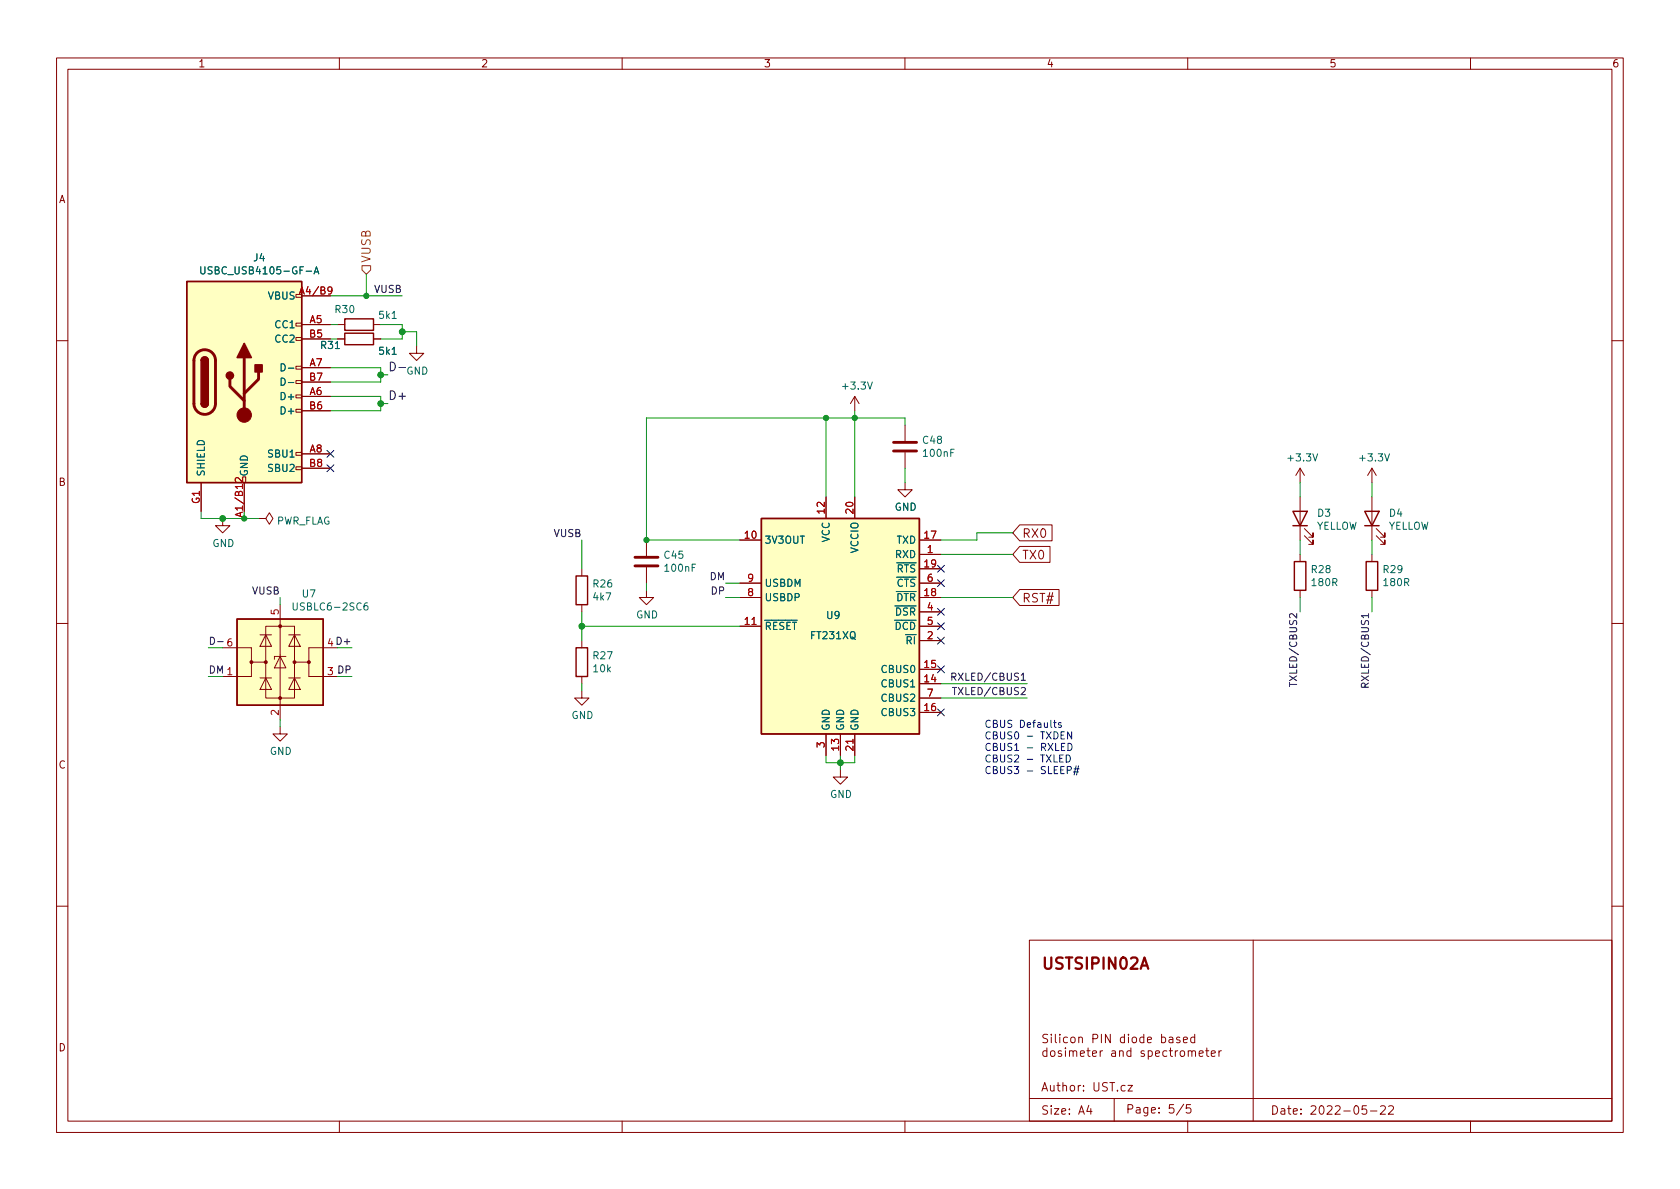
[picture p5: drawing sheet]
<svg xmlns="http://www.w3.org/2000/svg" width="297mm" height="210mm" viewBox="0 0 297 210" stroke-linecap="round" stroke-linejoin="round" font-family="sans-serif">
<defs><g id="words">
<text font-size="2.8" fill="#840000" x="184" y="172">USTSIPIN02A</text>
<text font-size="2.1" fill="#725600" x="66" y="46.5" transform="rotate(-90 66 46.5)">VUSB</text>
<text font-size="2.1" fill="#0f0f0f" x="68.6" y="70.7">D+</text>
<g font-size="2.1" fill="#840000">
<text x="180.7" y="95.6">RX0</text>
<text x="180.7" y="99.4">TX0</text>
<text x="180.7" y="107">RST#</text>
<text x="184" y="187.3">Silicon</text>
<text x="193" y="187.3">PIN</text>
<text x="198" y="187.3">diode</text>
<text x="184" y="193.5">Author:</text>
<text x="184" y="197.6">Size:</text>
<text x="190.7" y="197.6">A4</text>
<text x="193.2" y="193.5">UST.cz</text>
<text x="199" y="197.4">Page:</text>
<text x="206.5" y="197.4">5/5</text>
<text x="224.6" y="197.6">Date:</text>
<text x="231.6" y="197.6">2022-05-22</text>
</g>
<g font-size="1.8" fill="#840000">
<text x="35" y="12.3">1</text>
<text x="85" y="12.3">2</text>
<text x="135" y="12.3">3</text>
<text x="185" y="12.3">4</text>
<text x="235" y="12.3">5</text>
<text x="285" y="12.3">6</text>
<text x="10.4" y="36.3">A</text>
<text x="10.3" y="86.3">B</text>
<text x="10.3" y="136.3">C</text>
<text x="10.3" y="186.3">D</text>
</g>
<g font-size="1.8" fill="#006464">
<text x="44.7" y="46.6">J4</text>
<text x="35.1" y="48.9">USBC_USB4105-GF-A</text>
<text x="47.3" y="53.3">VBUS</text>
<text x="48.4" y="58.4">CC1</text>
<text x="59" y="55.7">R30</text>
<text x="66.8" y="56.8">5k1</text>
<text x="48.4" y="61">CC2</text>
<text x="56.5" y="62.1">R31</text>
<text x="66.8" y="63.1">5k1</text>
<text x="49.3" y="71.1">D+</text>
<text x="49.3" y="66">D-</text>
<text x="49.3" y="68.6">D-</text>
<text x="71.8" y="66.6">GND</text>
<text x="148.6" y="69.3">+3.3V</text>
<text x="49.3" y="73.7">D+</text>
<text x="47.2" y="81.3">SBU1</text>
<text x="47.2" y="83.8">SBU2</text>
<text x="162.9" y="78.9">C48</text>
<text x="162.9" y="81.2">100nF</text>
<text x="227.3" y="82">+3.3V</text>
<text x="240" y="82">+3.3V</text>
<text x="36.6" y="84.3" transform="rotate(-90 36.6 84.3)">SHIELD</text>
<text x="44.2" y="84.3" transform="rotate(-90 44.2 84.3)">GND</text>
<text x="48.9" y="93.1">PWR_FLAG</text>
<text x="147.1" y="96" transform="rotate(-90 147.1 96)">VCC</text>
<text x="158.1" y="90.7">GND</text>
<text x="232.8" y="91.8">D3</text>
<text x="232.8" y="94.1">YELLOW</text>
<text x="245.5" y="91.8">D4</text>
<text x="245.5" y="94.1">YELLOW</text>
<text x="37.5" y="97.1">GND</text>
<text x="117.2" y="99.2">C45</text>
<text x="117.2" y="101.5">100nF</text>
<text x="135.1" y="96.5">3V3OUT</text>
<text x="152.2" y="97.9" transform="rotate(-90 152.2 97.9)">VCCIO</text>
<text x="158.2" y="99.1">RXD</text>
<text x="158.5" y="96.5">TXD</text>
<text x="158.5" y="101.6">~{RTS}</text>
<text x="231.7" y="101.7">R28</text>
<text x="244.4" y="101.7">R29</text>
<text x="53.3" y="106">U7</text>
<text x="104.7" y="104.3">R26</text>
<text x="104.7" y="106.6">4k7</text>
<text x="135.1" y="106.7">USBDP</text>
<text x="135.1" y="104.1">USBDM</text>
<text x="158.4" y="106.7">~{DTR}</text>
<text x="158.5" y="104.1">~{CTS}</text>
<text x="231.7" y="104">180R</text>
<text x="244.4" y="104">180R</text>
<text x="51.4" y="108.3">USBLC6-2SC6</text>
<text x="112.4" y="109.7">GND</text>
<text x="135.1" y="111.8">~{RESET}</text>
<text x="143.1" y="113.4">FT231XQ</text>
<text x="146" y="109.8">U9</text>
<text x="158.1" y="111.8">~{DCD}</text>
<text x="158.2" y="109.2">~{DSR}</text>
<text x="104.7" y="117">R27</text>
<text x="104.7" y="119.3">10k</text>
<text x="155.6" y="119.4">CBUS0</text>
<text x="160" y="114.3">~{RI}</text>
<text x="155.6" y="121.9">CBUS1</text>
<text x="155.6" y="124.5">CBUS2</text>
<text x="101" y="127.5">GND</text>
<text x="147.1" y="129.3" transform="rotate(-90 147.1 129.3)">GND</text>
<text x="149.6" y="129.3" transform="rotate(-90 149.6 129.3)">GND</text>
<text x="152.2" y="129.3" transform="rotate(-90 152.2 129.3)">GND</text>
<text x="155.6" y="127">CBUS3</text>
<text x="47.6" y="133.9">GND</text>
<text x="146.7" y="141.5">GND</text>
</g>
<g font-size="1.8" fill="#a90000">
<text x="52.7" y="52.1">A4/B9</text>
<text x="54.6" y="59.7">B5</text>
<text x="54.7" y="57.1">A5</text>
<text x="54.7" y="64.8">A7</text>
<text x="54.6" y="67.3">B7</text>
<text x="54.7" y="69.8">A6</text>
<text x="54.6" y="72.4">B6</text>
<text x="54.6" y="82.5">B8</text>
<text x="54.7" y="80">A8</text>
<text x="35.3" y="89.2" transform="rotate(-90 35.3 89.2)">G1</text>
<text x="42.9" y="91.6" transform="rotate(-90 42.9 91.6)">A1/B12</text>
<text x="131.4" y="95.2">10</text>
<text x="145.8" y="91.1" transform="rotate(-90 145.8 91.1)">12</text>
<text x="150.9" y="91.1" transform="rotate(-90 150.9 91.1)">20</text>
<text x="163.2" y="95.2">17</text>
<text x="163.2" y="100.3">19</text>
<text x="163.8" y="97.8">1</text>
<text x="132" y="105.4">8</text>
<text x="132" y="102.9">9</text>
<text x="163.2" y="105.4">18</text>
<text x="163.8" y="107.9">4</text>
<text x="163.8" y="102.9">6</text>
<text x="49.3" y="108.9" transform="rotate(-90 49.3 108.9)">5</text>
<text x="131.4" y="110.5">11</text>
<text x="163.8" y="113">2</text>
<text x="163.8" y="110.5">5</text>
<text x="40" y="114.3">6</text>
<text x="163.2" y="118.1">15</text>
<text x="163.2" y="120.6">14</text>
<text x="163.2" y="125.7">16</text>
<text x="163.8" y="123.2">7</text>
<text x="49.3" y="126.7" transform="rotate(-90 49.3 126.7)">2</text>
<text x="145.8" y="132.4" transform="rotate(-90 145.8 132.4)">3</text>
<text x="148.3" y="133" transform="rotate(-90 148.3 133)">13</text>
<text x="150.9" y="133" transform="rotate(-90 150.9 133)">21</text>
</g>
<g font-size="1.8" fill="#0f0f0f">
<text x="66.1" y="51.8">VUSB</text>
<text x="97.8" y="95">VUSB</text>
<text x="44.5" y="105.1">VUSB</text>
<text x="125.4" y="102.6">DM</text>
<text x="125.6" y="105.1">DP</text>
<text x="57.7" y="114.3">4 D+</text>
<text x="167.9" y="120.4">RXLED/CBUS1</text>
<text x="168.2" y="122.9">TXLED/CBUS2</text>
<text x="229.3" y="121.6" transform="rotate(-90 229.3 121.6)">TXLED/CBUS2</text>
<text x="242" y="121.9" transform="rotate(-90 242 121.9)">RXLED/CBUS1</text>
</g>
<g font-size="1.8" fill="#009600">
<text x="36.8" y="119.1">DM 1</text>
<text x="57.7" y="119.4">3 DP</text>
</g>
<g font-size="1.8" fill="#0000c2">
<text x="174" y="128.7">CBUS</text>
<text x="174" y="130.7">CBUS0</text>
<text x="180.2" y="128.7">Defaults</text>
<text x="184.1" y="130.7">TXDEN</text>
<text x="174" y="132.8">CBUS1</text>
<text x="174" y="134.8">CBUS2</text>
<text x="174" y="136.9">CBUS3</text>
<text x="184.1" y="132.8">RXLED</text>
<text x="184.1" y="134.8">TXLED</text>
<text x="184.1" y="136.9">SLEEP#</text>
</g>
</g></defs>
<g fill="none" stroke="#840000" stroke-width=".18">
<path d="M10 10.2h277v190.1h-277zM12 12.2h273v186.1h-273zM60 10.2v2M110 10.2v2M160 10.2v2M210 10.2v2M260 10.2v2M52.3 59.7h1v.5h-1zM52.3 57.1h1v.6h-1zM53.3 59.9h5.1M53.3 57.4h5.1M53.3 52.3h5.1"/>
<path d="M59.7 59.9h1.3M59.7 57.4h1.3M66 59.9h1.3M66 57.4h1.3M10 60.2h2M52.3 72.4h1v.5h-1zM52.3 69.8h1v.6h-1zM52.3 67.3h1v.5h-1zM52.3 64.8h1v.5h-1zM53.3 70.1h5.1M53.3 65h5.1M53.3 72.6h5.1"/>
<path d="M53.3 67.6h5.1M73.7 61.2v1.3h1.2l-1.2 1.2-1.3-1.2h1.3M151.1 70.1l-.7 1.3M151.1 70.1v2.5M151.1 70.1l.8 1.3M160 75.2v2.8M285 60.2h2M35.6 85.3v5.1M39.4 91.7v1.3h1.2l-1.2 1.2-1.3-1.2h1.3M42.9 84.3h.5v1h-.5zM43.2 85.3v5.1M45.7 91.7h1.3l.6-1 .7 1-.7 1-.6-1"/>
<path d="M45.7 91.7h.1M52.3 82.5h1v.6h-1zM52.3 80h1v.5h-1zM53.3 80.3h5.1M53.3 82.8h5.1M114.3 95.5v2.8M130.8 95.5h3.8M146 87.9v3.8M151.1 87.9v3.8M160 85.3v1.3h1.3l-1.3 1.3-1.3-1.3h1.3M160 80v2.8M162.6 98h3.8"/>
<path d="M162.6 95.5h3.8M180.3 96.6h5.3v2.8h-5.3l-1.2-1.4zM180.3 92.8h5.7v2.8h-5.7l-1.2-1.4zM229.9 82.8v2.5M229.9 87.9v7.6M229.9 98v1.3M229.9 82.8l-.8 1.3M229.9 82.8l.7 1.3M230.6 94.7l1.6 1.6v-.8v.8h-.8M230.6 93.5l1.6 1.5v-.8v.8h-.8M242.6 82.8v2.5M242.6 87.9v7.6"/>
<path d="M242.6 98v1.3M242.6 82.8l-.8 1.3M242.6 82.8l.7 1.3M243.3 94.7l1.6 1.6v-.8v.8h-.8M243.3 93.5l1.6 1.5v-.8v.8h-.8M10 110.2h2M39.4 114.5h5v2.6h2.6M44.4 117.1v2.5h-5M46 119.9h2M46 112.3h2M47 110.7h5.1v12.7h-5.1zM47 119.9l1 2h-2z"/>
<path d="M47 112.3l1 2h-2zM49.5 116.1l1 2h-2zM49.5 106.9v20.3M50.5 116.1h-2v.5M51.1 119.9h2M51.1 112.3h2M52.1 119.9l1 2h-2zM52.1 112.3l1 2h-2zM54.6 117.1v2.5h5.1M59.7 114.5h-5.1v2.6h-2.5M102.9 100.6v1.2M102.9 106.9v1.3"/>
<path d="M102.9 113.3v1.2M102.9 119.6v1.3M114.3 104.4v1.3h1.3l-1.3 1.2-1.3-1.2h1.3M114.3 100.3v2.8M130.8 110.7h3.8M130.8 105.7h3.8M130.8 103.1h3.8M162.6 110.7h3.8M162.6 118.4h3.8M162.6 105.7h3.8M162.6 100.6h3.8M162.6 113.3h3.8"/>
<path d="M162.6 108.2h3.8M162.6 103.1h3.8M180.3 104.2h6.9v2.9h-6.9l-1.2-1.4zM229.9 104.4v1.3M242.6 104.4v1.3M285 110.2h2M49.5 128.5v1.3h1.3l-1.3 1.3-1.2-1.3h1.2M102.9 122.2v1.2h1.2l-1.2 1.3-1.3-1.3h1.3M146 129.8v3.8M148.6 136.1v1.3h1.3l-1.3 1.3-1.3-1.3h1.3M148.6 129.8v3.8M151.1 129.8v3.8"/>
<path d="M162.6 120.9h3.8M162.6 126h3.8M162.6 123.4h3.8M10 160.2h2M182 166.3h103v32h-103zM221.6 166.3v32M285 160.2h2M60 198.3v2M110 198.3v2M160 198.3v2M182 194.3h103M185.2 183l-.5-.1-.3 .3 .1 .3 .7 .3v.5l-.2 .1-.6-.1"/>
<path d="M185.9 182.9v.1M185.9 183.4v1M186.6 182.9v1.3l.2 .2M187.4 182.9v.1M187.4 183.4v1M188.7 183.5l-.4-.1-.3 .3v.4l.2 .2h.5M189.4 183.5l.2-.1 .4 .1 .1 .6-.1 .2-.4 .1-.2-.1zM190.7 183.5l.3-.1 .3 .1 .1 .9M190.7 183.4v1M191 186.3l.7-.1v-.3l-.5-.1-.2 .2 .1 .7h.6M191.6 192.8v.1M191.6 192v.1"/>
<path d="M192.2 185.8h.5M192.4 185.3v1.3l.3 .2M193.2 183.7l.8-.1 .1-.2-.1-.4-.2-.1h-.6v1.5M194.7 182.9v1.5M196.3 182.9v1.5l-.8-1.5v1.5M196.6 185.9h.6v.9M197 194.3v4M197.2 186.2h-.5a.29 .29 0 0 0-.2 .3 .29 .29 0 0 0 .2 .3l.5-.1M198.8 183.5l-.4-.1-.3 .3v.4l.1 .2h.6M198.8 182.9v1.5M199.5 182.9v.1M199.5 183.4v1"/>
<path d="M200.2 183.5l.3-.1 .4 .1 .1 .6-.2 .2-.3 .1-.3-.1zM202.2 183.5l-.4-.1-.3 .3v.4l.2 .2h.5M202.2 182.9v1.5M202.9 183.9l.7-.1-.1-.3-.4-.1-.2 .2 .1 .7h.5M204.3 186.3l.7-.1v-.3l-.5-.1-.2 .2 .1 .7h.6M205.4 183.5l.4-.1 .3 .3v.4l-.1 .2h-.6M205.4 182.9v1.5M206.3 185.9l-.4-.1-.3 .3v.4l.1 .2h.6M206.7 183.5h.6l.1 .9M206.7 185.8h.6M207 185.3v1.3l.3 .2M207.4 183.8h-.5a.29 .29 0 0 0-.2 .3 .29 .29 0 0 0 .2 .3l.5-.1"/>
<path d="M207.8 185.8v1M208.2 185.8l-.2 .1-.2 .2M208.6 183.5l-.4-.1-.2 .2 .1 .2 .5 .2v.3h-.6M208.8 185.9l.4-.1 .3 .3v.4l-.3 .3-.4-.1-.1-.2v-.4zM209.2 183.9l.8-.1-.1-.3-.4-.1-.3 .2 .1 .7h.6M210 198.3v2M210.1 186l.2-.2 .4 .1v.9M210.1 185.8v1M210.5 195.3h-.7l-.1 .7 .2-.1 .5 .1 .2 .2-.1 .5-.2 .1-.6-.1M210.7 186l.3-.2 .3 .1 .1 .9M211.2 183.5l-.4-.1-.3 .3v.4l.2 .2h.5M211.2 182.9v1.5"/>
<path d="M212 186.3l.7-.1v-.3l-.5-.1-.2 .2 .1 .7h.6M213.2 185.8h.5M213.4 185.3v1.3l.3 .2M214.2 186.3l.7-.1-.1-.3-.4-.1-.2 .2v.7h.6M215.5 185.8v1M216 185.8l-.3 .1-.2 .2M242.3 196.5h1.2M244.1 195.7l.6-.2 .2 .2 .1 .3-1 1h1M245.5 195.7l.6-.2 .2 .2 .1 .3-.9 1h.9M260 198.3v2"/>
</g>
<path d="M201.7 171.3l.7-2 .6 2" fill="none" stroke="#840000" stroke-width=".4"/>
<g fill="none" stroke="#840000" stroke-width=".25">
<path d="M33 49.8h20.3v35.5h-20.3zM61 58.9h5v2.1h-5zM61 56.4h5v2h-5zM35.6 71.4a.64 .64 0 0 0 .6 .6 .64 .64 0 0 0 .6-.6M35.6 63.7a.64 .64 0 0 1 .6-.6 .64 .64 0 0 1 .6 .6M134.6 91.7h28v38.1h-28zM228.6 90.4h2.5l-1.2 2.6zM228.6 93h2.5M228.9 99.3h2v5.1h-2zM241.3 90.4h2.5l-1.2 2.6zM241.3 93h2.5M241.6 99.3h2v5.1h-2z"/>
<path d="M41.9 109.5h15.2v15.2h-15.2zM101.9 114.5h2v5.1h-2zM101.9 101.8h2v5.1h-2z"/>
</g>
<g fill="none" stroke="#006464" stroke-width=".18">
<path d="M54.1 48h1M55.5 48.4l.4-1.2 .5 1.2M55.6 48.1h.6M69.3 56.3h.8M51 65.1h.9M51 67.6h.9M59.3 61.6h.7M69.3 62.7h.8M153.4 67.5l.4 1.3 .4-1.3M168.7 79.4h-.6v1.3M123 99.8h-.6v1.2M232.1 80.2l.4 1.3 .5-1.3"/>
<path d="M244.8 80.2l.4 1.3 .5-1.3M65 106.6l-.4 .1a.86 .86 0 0 0 0 1.2l.4-.1 .1-.5-.3-.2h-.2l-.3 .2M135.2 109.7h5.7"/>
</g>
<path d="M34.8 62.4a1.91 1.91 0 0 1 2.1-.4 1.91 1.91 0 0 1 1.2 1.7v7.7a1.91 1.91 0 0 1-1.9 1.9 1.91 1.91 0 0 1-1.9-1.9v-7.8l.2-.7zM40.6 67.1v1.2l2.6 2.6M43.2 63.2v10.2M45.7 65.8v1.3l-2.5 2.5M158 79.8h4.1M158 78.2h4.1M112.3 98.5h4M112.3 100.1h4" fill="none" stroke="#840000" stroke-width=".51"/>
<g fill="#ffffc2" stroke="#ffffc2" stroke-width=".18">
<path d="M134.6 91.7h28v38.1h-28z"/>
<path d="M41.9 109.5h15.2v15.2h-15.2z"/>
<path d="M33 49.8h20.3v35.5h-20.3z"/>
</g>
<path d="M58.7 51.3l-.2 .2h-.4l-.1-.2 .1-.5 .4-.1 .1 .2a.84 .84 0 0 1-.3 1.1h-.2M42.9 84.5v.7l-.9-.7-.4 .2 .1 .5M133 110.4h.7M150.8 130.7v.8" fill="none" stroke="#a90000" stroke-width=".18"/>
<g fill="#840000" stroke="#840000" stroke-width=".18">
<circle cx="44.4" cy="117.1" r=".25"/>
<circle cx="47" cy="117.1" r=".25"/>
<circle cx="49.5" cy="123.4" r=".25"/>
<circle cx="49.5" cy="110.7" r=".25"/>
<circle cx="52.1" cy="117.1" r=".25"/>
<circle cx="54.6" cy="117.1" r=".25"/>
<circle cx="43.2" cy="73.4" r="1.27"/>
</g>
<g fill="#840000" stroke="#840000" stroke-width=".25">
<path d="M35.6 71.4h1.2a.64 .64 0 0 1-.6 .6 .64 .64 0 0 1-.6-.6z"/>
<path d="M35.6 63.7h1.2v7.7h-1.2z"/>
<path d="M35.7 63.3a.64 .64 0 0 1 .7-.1 .64 .64 0 0 1 .4 .5h-1.2z"/>
<path d="M43.2 60.7l1.2 2.5h-2.5z"/>
<path d="M45.1 64.5h1.3v1.3h-1.3z"/>
<circle cx="40.6" cy="66.4" r=".63"/>
</g>
<path d="M64 47h1.5v.7l-.7 .8-.8-.8z" fill="none" stroke="#725600" stroke-width=".18"/>
<path d="M69 64a.77 .77 0 0 1 .9 .8 .77 .77 0 0 1-.9 .8zM70.5 65h1.2M37.2 112.7a.64 .64 0 0 1 .7 .6 .64 .64 0 0 1-.7 .6zM38.5 113.5h.9M180.6 119.4l.3-.4v1.3M229.3 108.5v.8l-.9-.8-.4 .3 .1 .4M242 108.9h-1.3l.4 .3M242 108.5v.7M180.6 121.7l.4-.1 .3 .3-.8 .9h.8M180.6 120.3h.7" fill="none" stroke="#0f0f0f" stroke-width=".18"/>
<path d="M181.6 130.2h1M181.6 132.2h1M181.6 134.3h1M181.6 136.3h1M187.6 127.8h-.3l-.2 .2 .1 .1 .4 .2v.3h-.5" fill="none" stroke="#0000c2" stroke-width=".18"/>
<g fill="none" stroke="#009600" stroke-width=".18">
<path d="M58.4 57.4h1.3M58.4 52.3h12.7M58.4 59.9h1.3M64.8 48.5v3.8M67.3 57.4h3.8v2.5h-3.8M71.1 58.7h2.6v2.5M58.4 65h8.9v2.6h-8.9M58.4 70.1h8.9v2.5h-8.9M67.3 71.4h1.3M67.3 66.3h1.3M146 73.9v14M151.1 72.6v15.3"/>
<path d="M160 75.2v-1.3h-45.7v21.6h16.5M35.6 90.4v1.3h10.1M102.9 95.5v5.1M160 82.8v2.5M166.4 98h12.7M179.1 94.2h-6.4v1.3h-6.3M229.9 85.3v2.6M229.9 95.5v2.5M242.6 85.3v2.6M242.6 95.5v2.5M36.8 114.5h2.6M49.5 105.7v1.2"/>
<path d="M59.7 114.5h2.5M102.9 108.2v5.1M102.9 110.7h27.9M114.3 103.1v1.3M128.3 103.1h2.5M128.3 105.7h2.5M166.4 105.7h12.7M229.9 105.7v2.5M242.6 105.7v2.5M49.5 127.2v1.3M102.9 120.9v1.3M146 133.6v1.3h5.1v-1.3"/>
<path d="M148.6 133.6v2.5M166.4 120.9h15.2M166.4 123.4h15.2"/>
</g>
<g fill="none" stroke="#000084" stroke-width=".18">
<path d="M57.8 79.6l1.2 1.3M59 79.6l-1.2 1.3M57.8 82.2l1.2 1.2M59 82.2l-1.2 1.2M165.8 100l1.2 1.2M167 100l-1.2 1.2M165.8 112.7l1.2 1.2M165.8 110.1l1.2 1.2M165.8 107.6l1.2 1.2M165.8 117.7l1.2 1.3M165.8 102.5l1.2 1.2M167 112.7l-1.2 1.2"/>
<path d="M167 110.1l-1.2 1.2M167 107.6l-1.2 1.2M167 117.7l-1.2 1.3M167 102.5l-1.2 1.2M165.8 125.4l1.2 1.2M167 125.4l-1.2 1.2"/>
</g>
<g fill="#009600" stroke="#009600" stroke-width=".18">
<circle cx="64.8" cy="52.3" r=".46"/>
<circle cx="67.3" cy="71.4" r=".51"/>
<circle cx="71.1" cy="58.7" r=".51"/>
<circle cx="67.3" cy="66.3" r=".51"/>
<circle cx="114.3" cy="95.5" r=".46"/>
<circle cx="148.6" cy="134.9" r=".51"/>
<circle cx="102.9" cy="110.7" r=".51"/>
<circle cx="146" cy="73.9" r=".46"/>
<circle cx="151.1" cy="73.9" r=".46"/>
<circle cx="43.2" cy="91.7" r=".46"/>
<circle cx="39.4" cy="91.7" r=".51"/>
</g>
<use href="#words"/>
</svg>
